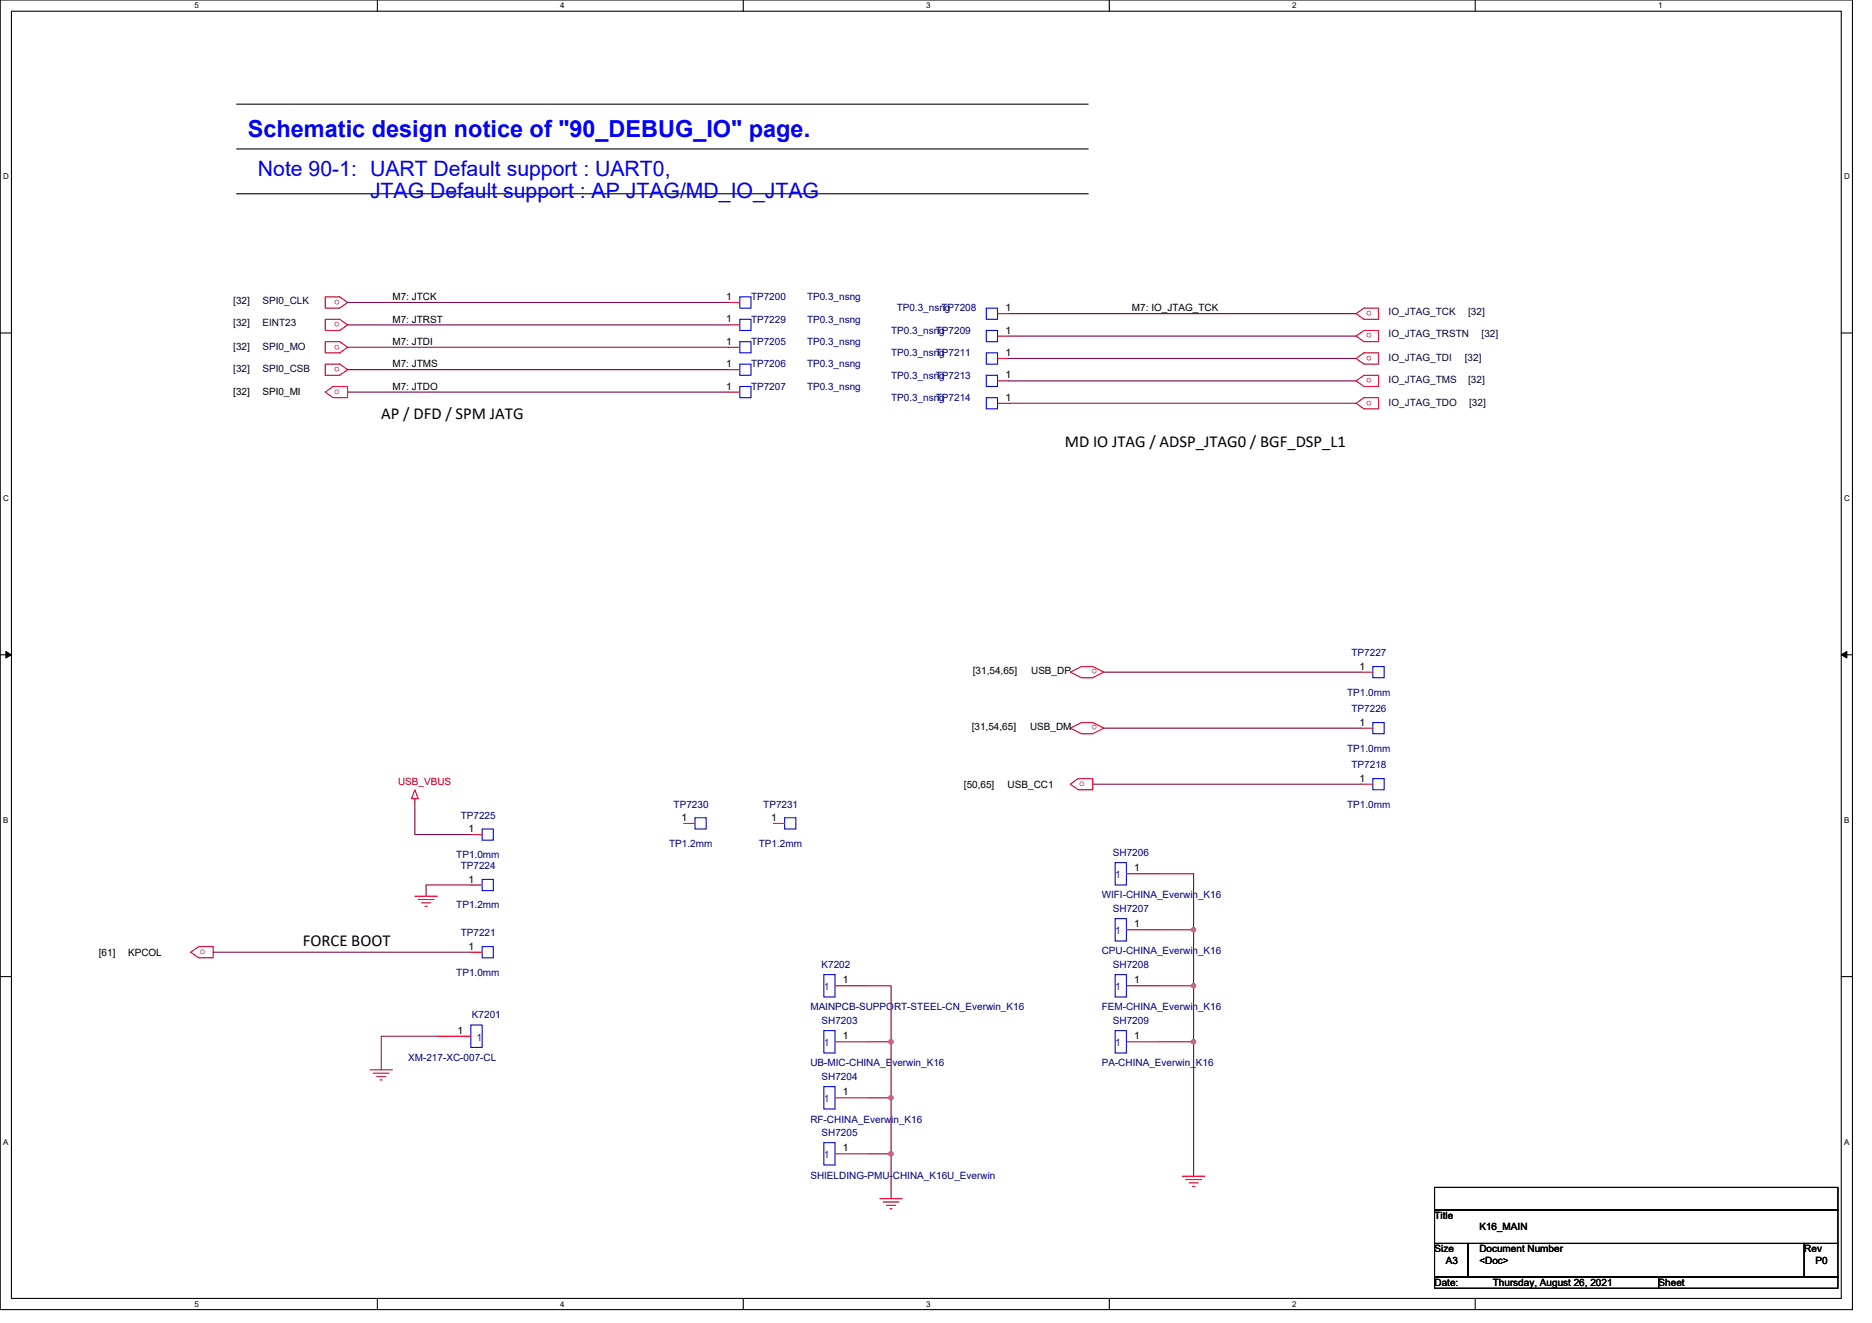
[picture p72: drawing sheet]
<svg xmlns="http://www.w3.org/2000/svg" width="297mm" height="210mm" viewBox="0 0 297 210" stroke-linecap="round" stroke-linejoin="round" font-family="sans-serif">
<defs><g id="words">
<text font-size="3.7" fill="#00f" x="39.3" y="21.8">Schematic design notice of &quot;90_DEBUG_IO&quot; page.</text>
<g font-size="3.4" fill="#00f">
<text x="40.9" y="27.9">Note 90-1: UART Default support : UART0,</text>
<text x="58.7" y="31.4">JTAG Default support : AP JTAG/MD_IO_JTAG</text>
</g>
<g font-size="2.6">
<text x="60.5" y="66.5">AP / DFD / SPM JATG</text>
<text x="168.9" y="71">MD IO JTAG / ADSP_JTAG0 / BGF_DSP_L1</text>
<text x="48" y="150.1">FORCE BOOT</text>
</g>
<g font-size="1.6" fill="#f00">
<text x="53.9" y="47.6" transform="rotate(180 53.9 47.6)">o</text>
<text x="53.9" y="51.1" transform="rotate(180 53.9 51.1)">o</text>
<text x="217.7" y="49.4" transform="rotate(180 217.7 49.4)">o</text>
<text x="217.7" y="52.9" transform="rotate(180 217.7 52.9)">o</text>
<text x="53.9" y="54.7" transform="rotate(180 53.9 54.7)">o</text>
<text x="53.9" y="58.3" transform="rotate(180 53.9 58.3)">o</text>
<text x="217.7" y="56.5" transform="rotate(180 217.7 56.5)">o</text>
<text x="53" y="62.6">o</text>
<text x="217.7" y="60" transform="rotate(180 217.7 60)">o</text>
<text x="217.7" y="63.6" transform="rotate(180 217.7 63.6)">o</text>
<text x="174.1" y="106.3" transform="rotate(180 174.1 106.3)">o</text>
<text x="174.1" y="115.1" transform="rotate(180 174.1 115.1)">o</text>
<text x="63.2" y="124.6">USB_VBUS</text>
<text x="171.3" y="124.8">o</text>
<text x="31.7" y="151.5">o</text>
</g>
<g font-size="1.6">
<text x="62.3" y="47.6">M7: JTCK</text>
<text x="115.2" y="47.6">1</text>
<text x="62.3" y="51.2">M7: JTRST</text>
<text x="115.2" y="51.2">1</text>
<text x="159.5" y="49.4">1</text>
<text x="159.5" y="53">1</text>
<text x="179.6" y="49.4">M7: IO_JTAG_TCK</text>
<text x="62.3" y="54.8">M7: JTDI</text>
<text x="62.3" y="58.3">M7: JTMS</text>
<text x="115.2" y="54.7">1</text>
<text x="115.2" y="58.3">1</text>
<text x="159.5" y="56.5">1</text>
<text x="37" y="62.8">[32]</text>
<text x="41.7" y="62.8">SPI0_MI</text>
<text x="62.3" y="61.9">M7: JTDO</text>
<text x="115.2" y="61.8">1</text>
<text x="159.5" y="60.1">1</text>
<text x="159.5" y="63.6">1</text>
<text x="154.4" y="107">[31,54,65]</text>
<text x="163.6" y="107">USB_DP</text>
<text x="215.7" y="106.3">1</text>
<text x="154.2" y="115.9">[31,54,65]</text>
<text x="163.4" y="115.9">USB_DM</text>
<text x="215.7" y="115.2">1</text>
<text x="152.9" y="125">[50,65]</text>
<text x="159.9" y="125">USB_CC1</text>
<text x="215.7" y="124.1">1</text>
<text x="108.1" y="130.3">1</text>
<text x="122.4" y="130.3">1</text>
<text x="74.4" y="132.1">1</text>
<text x="74.4" y="140.1">1</text>
<text x="180" y="138.3">1</text>
<text x="180" y="147.2">1</text>
<text x="15.7" y="151.7">[61]</text>
<text x="20.3" y="151.7">KPCOL</text>
<text x="74.4" y="150.7">1</text>
<text x="133.7" y="156.1">1</text>
<text x="180" y="156.1">1</text>
<text x="72.6" y="164.1">1</text>
<text x="133.7" y="165">1</text>
<text x="180" y="165">1</text>
<text x="133.7" y="173.9">1</text>
<text x="133.7" y="182.8">1</text>
<text x="227.6" y="193.4">Title</text>
<text x="234.7" y="195.2">K16_MAIN</text>
<text x="227.6" y="198.8">Size</text>
<text x="229.4" y="200.6">A3</text>
<text x="234.7" y="198.8">Document Number</text>
<text x="234.7" y="200.6">&lt;Doc&gt;</text>
<text x="286.3" y="198.8">Rev</text>
<text x="288.1" y="200.6">P0</text>
<text x="227.6" y="204.1">Date:</text>
<text x="236.9" y="204.1">Thursday, August 26, 2021</text>
<text x="263.2" y="204.1">Sheet</text>
</g>
<g font-size="1.6" fill="#000080">
<text x="119.2" y="47.6">TP7200</text>
<text x="128.1" y="47.6">TP0.3_nsng</text>
<text x="119.2" y="51.2">TP7229</text>
<text x="128.1" y="51.2">TP0.3_nsng</text>
<text x="141.4" y="53">TP0.3_nsng</text>
<text x="142.3" y="49.4">TP0.3_nsng</text>
<text x="148.5" y="53">TP7209</text>
<text x="149.4" y="49.4">TP7208</text>
<text x="119.2" y="54.8">TP7205</text>
<text x="119.2" y="58.3">TP7206</text>
<text x="128.1" y="54.8">TP0.3_nsng</text>
<text x="128.1" y="58.3">TP0.3_nsng</text>
<text x="141.4" y="56.5">TP0.3_nsng</text>
<text x="148.5" y="56.5">TP7211</text>
<text x="119.2" y="61.9">TP7207</text>
<text x="128.1" y="61.9">TP0.3_nsng</text>
<text x="141.4" y="60.1">TP0.3_nsng</text>
<text x="141.4" y="63.6">TP0.3_nsng</text>
<text x="148.5" y="60.1">TP7213</text>
<text x="148.5" y="63.6">TP7214</text>
<text x="214.5" y="104.2">TP7227</text>
<text x="213.8" y="110.4">TP1.0mm</text>
<text x="214.5" y="113.1">TP7226</text>
<text x="213.8" y="119.3">TP1.0mm</text>
<text x="214.5" y="122">TP7218</text>
<text x="73.1" y="130">TP7225</text>
<text x="106.9" y="128.2">TP7230</text>
<text x="121.1" y="128.2">TP7231</text>
<text x="213.8" y="128.2">TP1.0mm</text>
<text x="72.4" y="136.2">TP1.0mm</text>
<text x="73.1" y="138">TP7224</text>
<text x="106.2" y="134.4">TP1.2mm</text>
<text x="120.4" y="134.4">TP1.2mm</text>
<text x="176.6" y="135.8">SH7206</text>
<text x="174.8" y="142.6">WIFI-CHINA_Everwin_K16</text>
<text x="72.4" y="144.2">TP1.2mm</text>
<text x="73.1" y="148.6">TP7221</text>
<text x="176.6" y="144.7">SH7207</text>
<text x="72.4" y="154.9">TP1.0mm</text>
<text x="130.4" y="153.6">K7202</text>
<text x="174.8" y="151.5">CPU-CHINA_Everwin_K16</text>
<text x="176.6" y="153.6">SH7208</text>
<text x="74.9" y="161.6">K7201</text>
<text x="128.6" y="160.4">MAINPCB-SUPPORT-STEEL-CN_Everwin_K16</text>
<text x="174.8" y="160.4">FEM-CHINA_Everwin_K16</text>
<text x="130.4" y="162.5">SH7203</text>
<text x="176.6" y="162.5">SH7209</text>
<text x="64.8" y="168.4">XM-217-XC-007-CL</text>
<text x="128.6" y="169.3">UB-MIC-CHINA_Everwin_K16</text>
<text x="130.4" y="171.4">SH7204</text>
<text x="174.8" y="169.3">PA-CHINA_Everwin_K16</text>
<text x="128.6" y="178.2">RF-CHINA_Everwin_K16</text>
<text x="130.4" y="180.3">SH7205</text>
<text x="128.6" y="187">SHIELDING-PMU-CHINA_K16U_Everwin</text>
</g>
<g font-size="1.6" fill="#000040">
<text x="37" y="48.2">[32]</text>
<text x="37" y="51.7">[32]</text>
<text x="41.7" y="48.2">SPI0_CLK</text>
<text x="41.7" y="51.7">EINT23</text>
<text x="220.3" y="50">IO_JTAG_TCK</text>
<text x="220.3" y="53.5">IO_JTAG_TRSTN</text>
<text x="233" y="50">[32]</text>
<text x="235.1" y="53.5">[32]</text>
<text x="37" y="55.5">[32]</text>
<text x="37" y="59">[32]</text>
<text x="41.7" y="55.5">SPI0_MO</text>
<text x="41.7" y="59">SPI0_CSB</text>
<text x="220.3" y="57.3">IO_JTAG_TDI</text>
<text x="232.4" y="57.3">[32]</text>
<text x="220.3" y="60.8">IO_JTAG_TMS</text>
<text x="220.3" y="64.4">IO_JTAG_TDO</text>
<text x="233" y="60.8">[32]</text>
<text x="233.1" y="64.4">[32]</text>
</g>
<g font-size="1.6" fill="#004080">
<text x="176.9" y="139.4">1</text>
<text x="176.9" y="148.3">1</text>
<text x="130.7" y="157.2">1</text>
<text x="176.9" y="157.2">1</text>
<text x="75.6" y="165.2">1</text>
<text x="130.7" y="166.1">1</text>
<text x="176.9" y="166.1">1</text>
<text x="130.7" y="175">1</text>
<text x="130.7" y="183.9">1</text>
</g>
<g font-size="1.3">
<text x="30.8" y="1.3">5</text>
<text x="88.9" y="1.3">4</text>
<text x="147" y="1.3">3</text>
<text x="205" y="1.3">2</text>
<text x="263.1" y="1.3">1</text>
<text x=".5" y="28.4">D</text>
<text x="292.6" y="28.4">D</text>
<text x=".5" y="79.5">C</text>
<text x="292.6" y="79.5">C</text>
<text x=".5" y="130.6">B</text>
<text x="292.6" y="130.6">B</text>
<text x=".5" y="181.7">A</text>
<text x="292.6" y="181.7">A</text>
<text x="30.8" y="207.4">5</text>
<text x="88.9" y="207.4">4</text>
<text x="147" y="207.4">3</text>
<text x="205" y="207.4">2</text>
</g>
</g></defs>
<path d="M0 0h293.9v207.9h-293.9zM1.8 1.8h290.4v204.3h-290.4z" fill="none" stroke="#000" stroke-width=".17"/>
<g fill="#fff">
<path d="M30.8 .2h.7v1.4h-.7z"/>
<path d="M30.8 206.3h.7v1.4h-.7z"/>
</g>
<path d="M59.9 0v1.8M59.9 206.1v1.8" fill="none" stroke="#000" stroke-width=".17"/>
<g fill="#fff">
<path d="M88.9 .2h.7v1.4h-.7z"/>
<path d="M88.9 206.3h.7v1.4h-.7z"/>
</g>
<path d="M117.9 0v1.8M117.9 206.1v1.8" fill="none" stroke="#000" stroke-width=".17"/>
<g fill="#fff">
<path d="M147 .2h.7v1.4h-.7z"/>
<path d="M147 206.3h.7v1.4h-.7z"/>
</g>
<path d="M176 0v1.8M176 206.1v1.8" fill="none" stroke="#000" stroke-width=".17"/>
<g fill="#fff">
<path d="M205 .2h.7v1.4h-.7z"/>
<path d="M205 206.3h.7v1.4h-.7z"/>
</g>
<path d="M234.1 0v1.8M234.1 206.1v1.8" fill="none" stroke="#000" stroke-width=".17"/>
<g fill="#fff">
<path d="M263.1 .2h.7v1.4h-.7z"/>
<path d="M.5 27.3h.9v1.4h-.9z"/>
<path d="M292.6 27.3h.9v1.4h-.9z"/>
<path d="M.5 78.4h.9v1.4h-.9z"/>
<path d="M292.6 78.4h.9v1.4h-.9z"/>
</g>
<path d="M0 52.9h1.8M292.2 52.9h1.7" fill="none" stroke="#000" stroke-width=".17"/>
<g fill="#fff">
<path d="M.5 129.5h.8v1.4h-.8z"/>
<path d="M292.6 129.5h.9v1.4h-.9z"/>
</g>
<path d="M0 103.9h1.8M292.2 103.9h1.7" fill="none" stroke="#000" stroke-width=".17"/>
<path d="M.9 103.4l.9 .5-.9 .5zM292.2 103.9l.8-.5v1z" fill="#000" stroke="#000" stroke-width=".16"/>
<g fill="#fff">
<path d="M.5 180.5h.8v1.4h-.8z"/>
<path d="M292.6 180.5h.9v1.4h-.9z"/>
</g>
<path d="M37.5 16.5h135.2M37.5 23.6h135.2M37.5 30.8h135.2M0 155h1.8M292.2 155h1.7M227.6 188.5h64v3.5h-64zM227.6 192h64v5.4h-64zM227.6 197.4h5.4v5.3h-5.4zM233 197.4h53.3v5.3h-53.3zM286.3 197.4h5.3v5.3h-5.3zM227.6 202.7h35.6v1.8h-35.6zM263.2 202.7h28.4v1.8h-28.4z" fill="none" stroke="#000" stroke-width=".17"/>
<g fill="none" stroke="#f00" stroke-width=".17">
<path d="M51.6 47.1h2.3l1.3 .9-1.3 .9h-2.3zM51.6 50.7h2.3l1.3 .9-1.3 .9h-2.3zM51.6 54.2h2.3l1.3 .9-1.3 .9h-2.3zM51.6 57.8h2.3l1.3 .9-1.3 .9h-2.3zM115.6 48h1.8M115.6 51.6h1.8M115.6 55.1h1.8M115.6 58.7h1.8M158.3 49.8h1.8M158.3 53.3h1.8M158.3 56.9h1.8M215.2 49.8l1.2-.9h2.3v1.8h-2.3z"/>
<path d="M215.2 53.3l1.2-.8h2.3v1.7h-2.3zM215.2 56.9l1.2-.9h2.3v1.8h-2.3zM51.6 62.2l1.2-.9h2.4v1.8h-2.4zM115.6 62.2h1.8M158.3 60.5h1.8M158.3 64h1.8M215.2 60.5l1.2-.9h2.3v1.7h-2.3zM215.2 64l1.2-.9h2.3v1.8h-2.3zM169.8 115.6l1.8-.9h1.8l1.8 .9-1.8 .9h-1.8zM169.8 106.7l1.8-.9h1.8l1.8 .9-1.8 .9h-1.8zM216.1 106.7h1.7M216.1 115.6h1.7"/>
<path d="M65.8 125.3l.6 1.5h-1.1zM65.8 126.8v.3M74.7 132.5h1.8M108.5 130.7h1.8M122.7 130.7h1.8M169.8 124.5l1.3-.9h2.3v1.7h-2.3zM178.7 138.7h5.4M216.1 124.5h1.7M30.3 151.1l1.2-.9h2.3v1.8h-2.3zM65.8 142.2h3.6M66.4 142.8h2.5M66.9 143.3h1.4"/>
<path d="M67.4 143.8h.4M74.7 140.5h1.8M74.7 151.1h1.8M132.5 156.5h5.3M178.7 147.6h5.4M178.7 156.5h5.4M58.7 169.8h3.6M59.2 170.3h2.5M59.8 170.9h1.4M60.3 171.4h.4M69.4 164.5h5.3M132.5 174.2h5.3"/>
<path d="M132.5 165.4h5.3M178.7 165.4h5.4M132.5 183.1h5.3M139.6 190.2h3.6M140.1 190.8h2.5M140.7 191.3h1.4M141.2 191.9h.4M187.6 186.7h3.6M188.1 187.2h2.5M188.7 187.7h1.4M189.2 188.3h.4"/>
</g>
<g fill="none" stroke="#00f" stroke-width=".17">
<path d="M117.4 47.1h1.8v1.8h-1.8zM117.4 50.7h1.8v1.8h-1.8zM117.4 54.2h1.8v1.8h-1.8zM117.4 57.8h1.8v1.8h-1.8zM156.5 48.9h1.8v1.8h-1.8zM156.5 52.5h1.8v1.7h-1.8zM156.5 56h1.8v1.8h-1.8zM156.5 59.6h1.8v1.7h-1.8zM117.4 61.3h1.8v1.8h-1.8zM156.5 63.1h1.8v1.8h-1.8zM217.8 105.8h1.8v1.8h-1.8zM217.8 114.7h1.8v1.8h-1.8z"/>
<path d="M76.5 139.6h1.8v1.8h-1.8zM76.5 131.6h1.8v1.7h-1.8zM110.3 129.8h1.8v1.8h-1.8zM124.5 129.8h1.8v1.8h-1.8zM176.9 136.9h1.8v3.6h-1.8zM217.8 123.6h1.8v1.7h-1.8zM76.5 150.2h1.8v1.8h-1.8zM130.7 154.7h1.8v3.5h-1.8zM176.9 145.8h1.8v3.6h-1.8zM176.9 154.7h1.8v3.5h-1.8zM74.7 162.7h1.8v3.5h-1.8zM130.7 172.5h1.8v3.5h-1.8z"/>
<path d="M130.7 163.6h1.8v3.5h-1.8zM176.9 163.6h1.8v3.5h-1.8zM130.7 181.4h1.8v3.5h-1.8z"/>
</g>
<g fill="none" stroke="#800040" stroke-width=".17">
<path d="M55.2 48h60.4M55.2 51.6h60.4M55.2 55.1h60.4M55.2 58.7h60.4M160.1 49.8h55.1M160.1 53.3h55.1M160.1 56.9h55.1M55.2 62.2h60.4M160.1 60.5h55.1M160.1 64h55.1M175.2 106.7h40.9M175.2 115.6h40.9"/>
<path d="M65.8 127.1v5.4h8.9M173.4 124.5h42.7M184.1 138.7h5.3v8.9M33.8 151.1h40.9M74.7 140.5h-7.1v1.7M137.8 156.5h3.6v8.9M184.1 156.5h5.3v8.9M184.1 147.6h5.3M189.4 147.6v8.9M69.4 164.5h-8.9v5.3M137.8 174.2h3.6v8.9M137.8 165.4h3.6v8.8"/>
<path d="M184.1 165.4h5.3v21.3M137.8 183.1h3.6v7.1"/>
</g>
<g fill="#f0f" stroke="#f0f" stroke-width=".17">
<circle cx="189.4" cy="147.6" r=".35"/>
<circle cx="141.4" cy="165.3" r=".35"/>
<circle cx="189.4" cy="156.5" r=".35"/>
<circle cx="189.4" cy="165.3" r=".35"/>
<circle cx="141.4" cy="174.2" r=".35"/>
<circle cx="141.4" cy="183.1" r=".35"/>
</g>
<use href="#words"/>
</svg>
